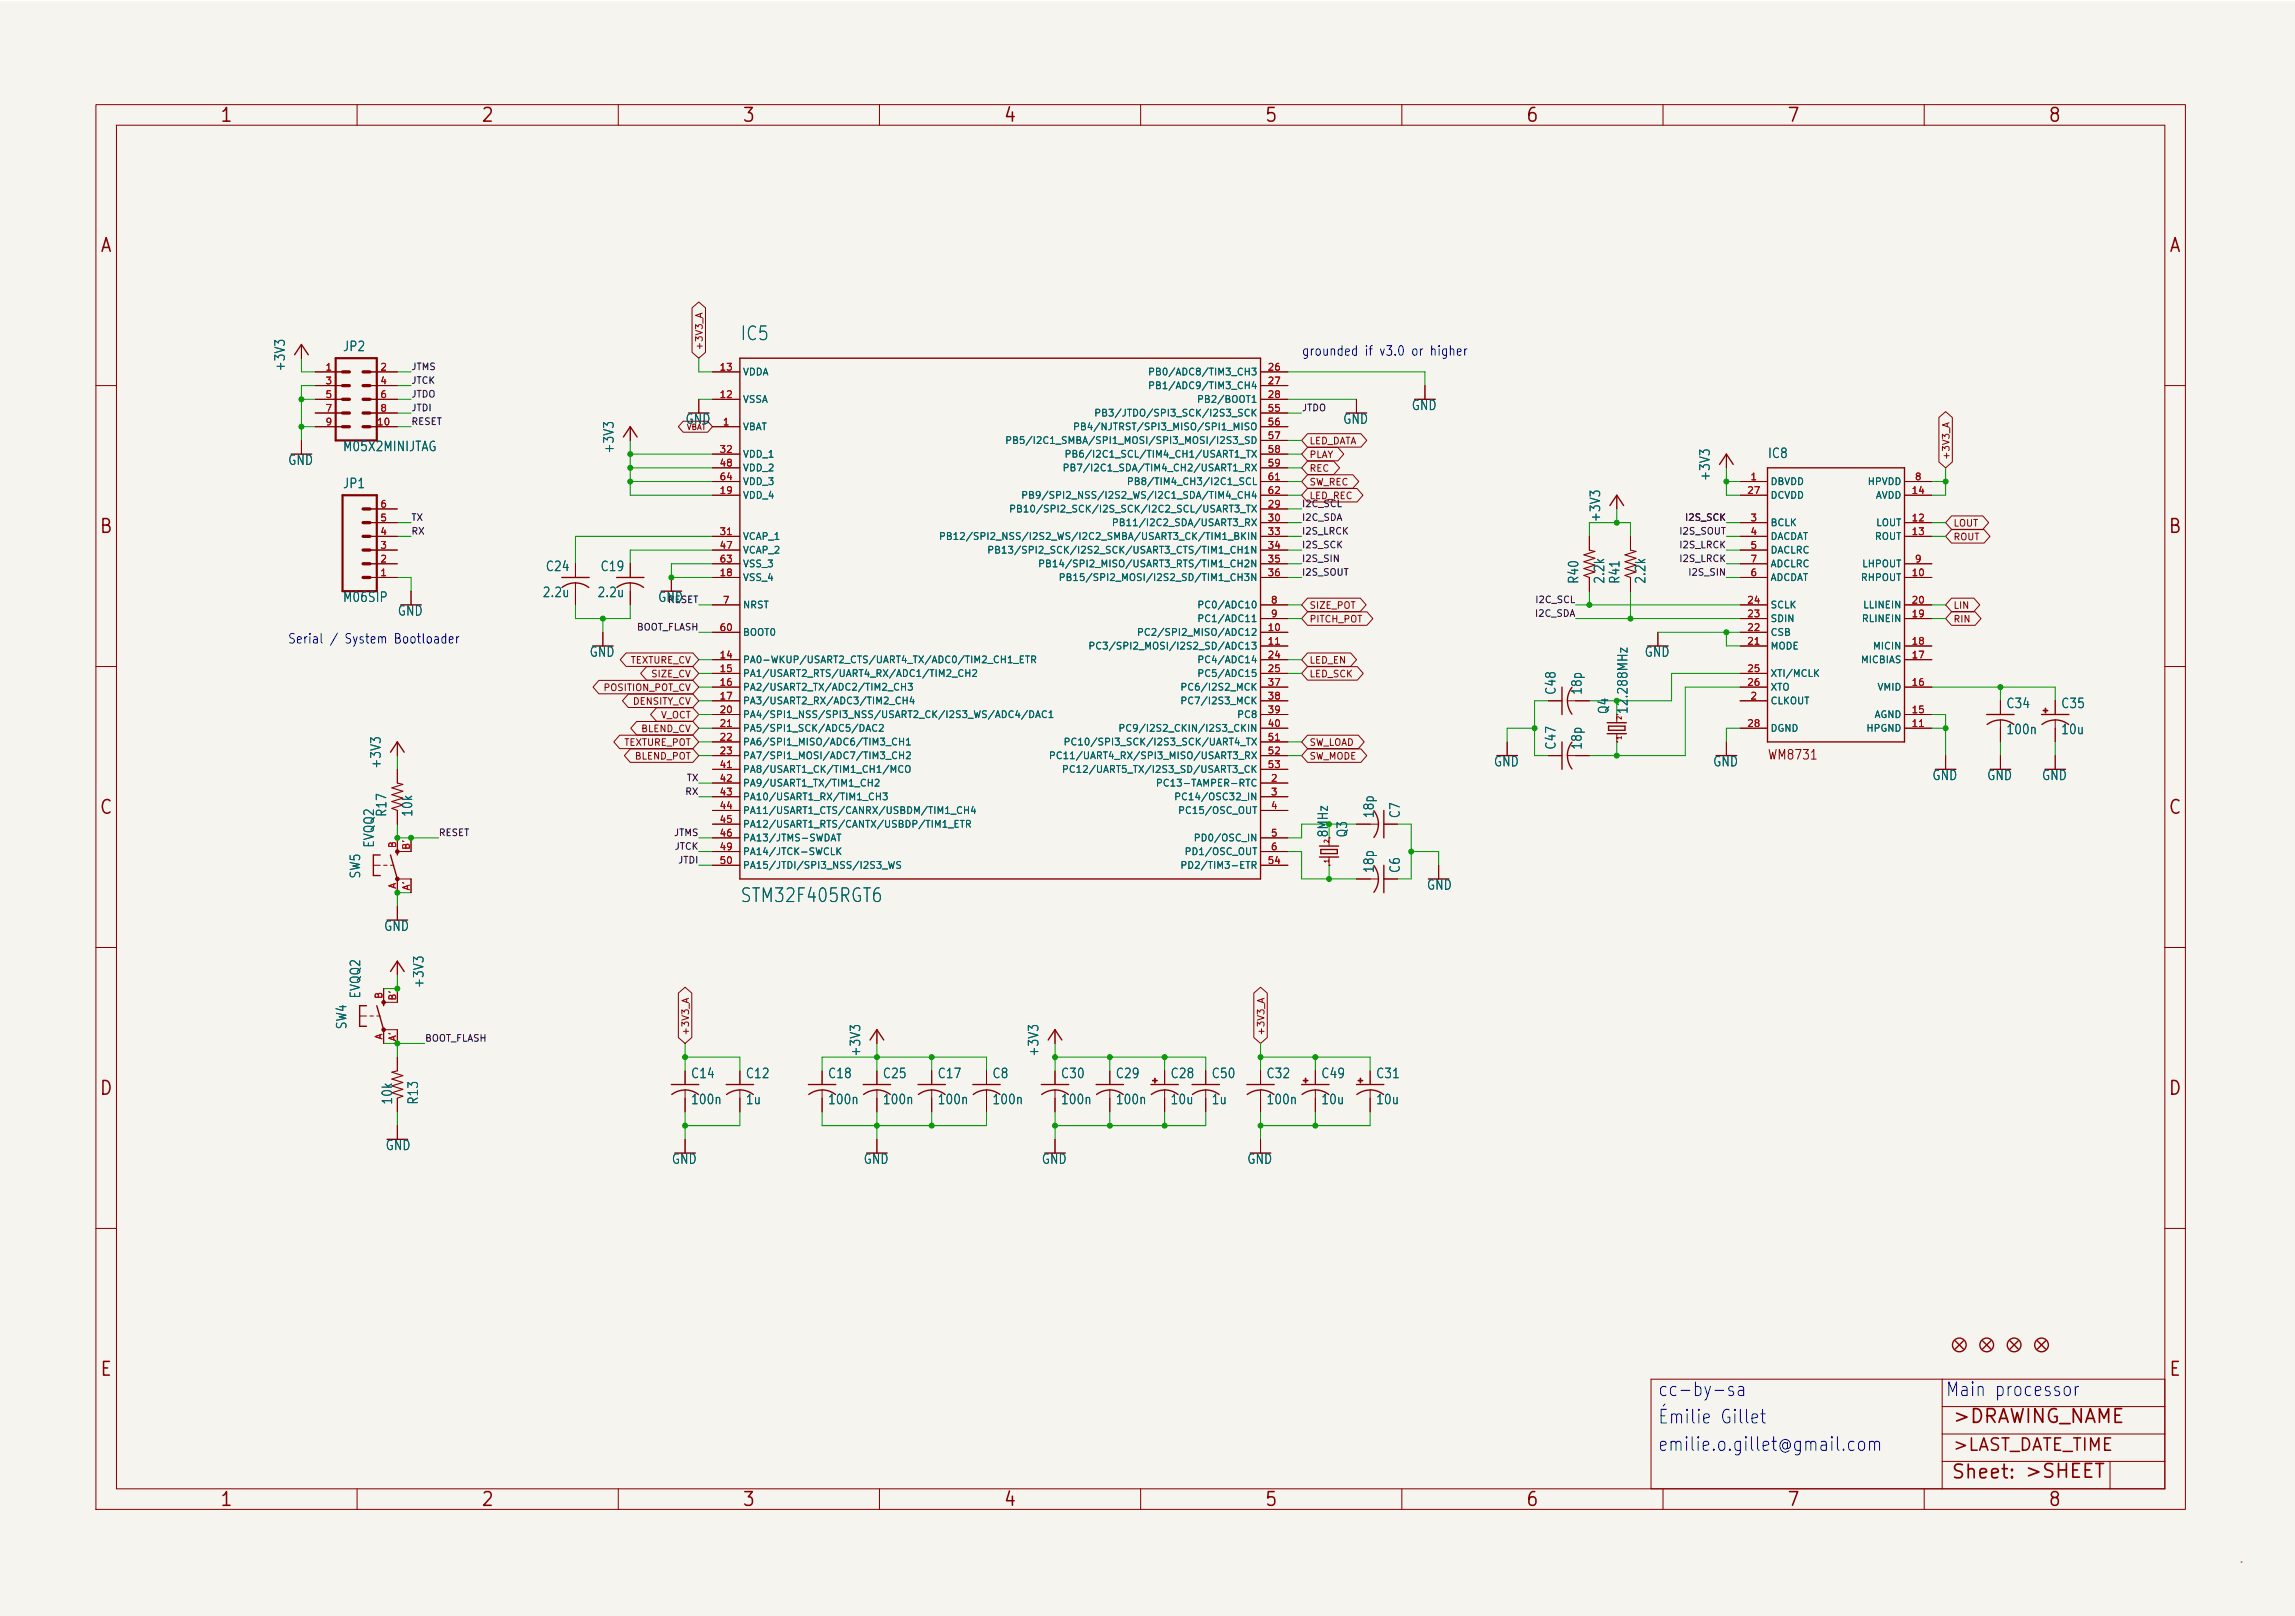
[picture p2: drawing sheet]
<svg xmlns="http://www.w3.org/2000/svg" width="425mm" height="300mm" viewBox="0 0 425 300" stroke-linecap="round" stroke-linejoin="round" font-family="sans-serif">
<defs><g id="words">
<g font-size="3.5" fill="#840000">
<text x="41.1" y="22.6">1</text>
<text x="89.5" y="22.6">2</text>
<text x="137.9" y="22.6">3</text>
<text x="186.4" y="22.6">4</text>
<text x="234.8" y="22.6">5</text>
<text x="283.2" y="22.6">6</text>
<text x="331.6" y="22.6">7</text>
<text x="380" y="22.6">8</text>
<text x="18.5" y="46.7">A</text>
<text x="402.1" y="46.7">A</text>
<text x="18.5" y="98.8">B</text>
<text x="402.1" y="98.8">B</text>
<text x="18.5" y="150.8">C</text>
<text x="402.1" y="150.8">C</text>
<text x="18.5" y="202.9">D</text>
<text x="402.1" y="202.9">D</text>
<text x="18.6" y="255">E</text>
<text x="402.2" y="255">E</text>
<text x="362.1" y="263.7">&gt;DRAWING_NAME</text>
<text x="362.3" y="274">Sheet:</text>
<text x="375.9" y="273.9">&gt;SHEET</text>
<text x="41.1" y="279.1">1</text>
<text x="89.5" y="279.1">2</text>
<text x="137.9" y="279.1">3</text>
<text x="186.4" y="279.1">4</text>
<text x="234.8" y="279.1">5</text>
<text x="283.2" y="279.1">6</text>
<text x="331.6" y="279.1">7</text>
<text x="380" y="279.1">8</text>
</g>
<g font-size="3.5" fill="#006464">
<text x="137.6" y="63.1">IC5</text>
<text x="138.2" y="167.2">STM32F405RGT6</text>
</g>
<g font-size="3.5" fill="#0000c2">
<text x="307.3" y="258.8">cc-by-sa</text>
<text x="360.7" y="258.8">Main processor</text>
<text x="307.3" y="268.9">emilie.o.gillet@gmail.com</text>
</g>
<text font-size="3.2" fill="#840000" x="361.9" y="268.9">&gt;LAST_DATE_TIME</text>
<g font-size="2.5" fill="#006464">
<text x="63.8" y="65.1">JP2</text>
<text x="52.8" y="68.3" transform="rotate(-90 52.8 68.3)">+3V3</text>
<text x="261.7" y="76">GND</text>
<text x="63.9" y="83.6">M05X2MINIJTAG</text>
<text x="113.8" y="83.5" transform="rotate(-90 113.8 83.5)">+3V3</text>
<text x="127.1" y="78.5">GND</text>
<text x="249" y="78.5">GND</text>
<text x="53.4" y="86.2">GND</text>
<text x="317" y="88.6" transform="rotate(-90 317 88.6)">+3V3</text>
<text x="328" y="84.9">IC8</text>
<text x="63.8" y="90.5">JP1</text>
<text x="296.6" y="96.2" transform="rotate(-90 296.6 96.2)">+3V3</text>
<text x="101.4" y="105.8">C24</text>
<text x="111.6" y="105.8">C19</text>
<text x="292.6" y="107.9" transform="rotate(-90 292.6 107.9)">R40</text>
<text x="297.4" y="107.8" transform="rotate(-90 297.4 107.8)">2.2k</text>
<text x="300.2" y="107.9" transform="rotate(-90 300.2 107.9)">R41</text>
<text x="305" y="107.8" transform="rotate(-90 305 107.8)">2.2k</text>
<text x="64" y="111.6">M06SIP</text>
<text x="101" y="110.7">2.2u</text>
<text x="111.1" y="110.7">2.2u</text>
<text x="122" y="111.6">GND</text>
<text x="73.7" y="114.1">GND</text>
<text x="109.3" y="121.7">GND</text>
<text x="304.9" y="121.7">GND</text>
<text x="288.4" y="128.5" transform="rotate(-90 288.4 128.5)">C48</text>
<text x="293.2" y="128.5" transform="rotate(-90 293.2 128.5)">18p</text>
<text x="372.2" y="131.2">C34</text>
<text x="382.4" y="131.2">C35</text>
<text x="298.2" y="132.2" transform="rotate(-90 298.2 132.2)">Q4</text>
<text x="372.4" y="136.1">100n</text>
<text x="382.4" y="136.1">10u</text>
<text x="70.6" y="142" transform="rotate(-90 70.6 142)">+3V3</text>
<text x="276.9" y="142">GND</text>
<text x="288.4" y="138.7" transform="rotate(-90 288.4 138.7)">C47</text>
<text x="293.2" y="138.6" transform="rotate(-90 293.2 138.6)">18p</text>
<text x="317.6" y="142">GND</text>
<text x="358.2" y="144.6">GND</text>
<text x="368.4" y="144.6">GND</text>
<text x="378.5" y="144.6">GND</text>
<text x="71.6" y="151.1" transform="rotate(-90 71.6 151.1)">R17</text>
<text x="76.4" y="151.1" transform="rotate(-90 76.4 151.1)">10k</text>
<text x="249.7" y="155.1" transform="rotate(-90 249.7 155.1)">Q3</text>
<text x="254.7" y="151.3" transform="rotate(-90 254.7 151.3)">18p</text>
<text x="259.5" y="151.5" transform="rotate(-90 259.5 151.5)">C7</text>
<text x="69.3" y="157.1" transform="rotate(-90 69.3 157.1)">EVQQ2</text>
<text x="254.7" y="161.5" transform="rotate(-90 254.7 161.5)">18p</text>
<text x="259.5" y="161.7" transform="rotate(-90 259.5 161.7)">C6</text>
<text x="66.8" y="162.8" transform="rotate(-90 66.8 162.8)">SW5</text>
<text x="264.5" y="164.9">GND</text>
<text x="71.2" y="172.5">GND</text>
<text x="66.8" y="185" transform="rotate(-90 66.8 185)">EVQQ2</text>
<text x="78.5" y="182.6" transform="rotate(-90 78.5 182.6)">+3V3</text>
<text x="64.2" y="190.7" transform="rotate(-90 64.2 190.7)">SW4</text>
<text x="159.5" y="195.3" transform="rotate(-90 159.5 195.3)">+3V3</text>
<text x="192.5" y="195.3" transform="rotate(-90 192.5 195.3)">+3V3</text>
<text x="128.4" y="199.8">C14</text>
<text x="138.5" y="199.8">C12</text>
<text x="153.8" y="199.8">C18</text>
<text x="163.9" y="199.8">C25</text>
<text x="174.1" y="199.8">C17</text>
<text x="184.1" y="199.8">C8</text>
<text x="197" y="199.8">C30</text>
<text x="207.1" y="199.8">C29</text>
<text x="217.3" y="199.8">C28</text>
<text x="224.9" y="199.8">C50</text>
<text x="235.1" y="199.8">C32</text>
<text x="245.2" y="199.8">C49</text>
<text x="255.4" y="199.8">C31</text>
<text x="72.7" y="204.4" transform="rotate(-90 72.7 204.4)">10k</text>
<text x="77.5" y="204.5" transform="rotate(-90 77.5 204.5)">R13</text>
<text x="128.6" y="204.7">100n</text>
<text x="138.4" y="204.7">1u</text>
<text x="154" y="204.7">100n</text>
<text x="164.1" y="204.7">100n</text>
<text x="174.3" y="204.7">100n</text>
<text x="184.4" y="204.7">100n</text>
<text x="197.1" y="204.7">100n</text>
<text x="207.3" y="204.7">100n</text>
<text x="217.3" y="204.7">10u</text>
<text x="224.8" y="204.7">1u</text>
<text x="235.2" y="204.7">100n</text>
<text x="245.3" y="204.7">10u</text>
<text x="255.4" y="204.7">10u</text>
<text x="71.5" y="213.2">GND</text>
<text x="124.5" y="215.7">GND</text>
<text x="160.1" y="215.7">GND</text>
<text x="193.1" y="215.7">GND</text>
<text x="231.2" y="215.7">GND</text>
</g>
<g font-size="2.5" fill="#0000c2">
<text x="241.3" y="65.9">grounded if v3.0 or higher</text>
<text x="53.3" y="119.3">Serial / System Bootloader</text>
</g>
<g font-size="2.5" fill="#009600">
<text x="301.7" y="131.5" transform="rotate(-90 301.7 131.5)">12.288MHz</text>
<text x="246.2" y="155" transform="rotate(-90 246.2 155)">8MHz</text>
</g>
<text font-size="2.5" fill="#840000" x="328.2" y="140.8">WM8731</text>
<g font-size="1.8" fill="#a90000">
<text x="60.5" y="68.7">1</text>
<text x="60.5" y="71.2">3</text>
<text x="70.6" y="68.7">2</text>
<text x="70.6" y="71.2">4</text>
<text x="133.6" y="68.7">13</text>
<text x="235.2" y="68.7">26</text>
<text x="235.2" y="71.2">27</text>
<text x="60.5" y="73.8">5</text>
<text x="60.5" y="76.3">7</text>
<text x="70.6" y="73.8">6</text>
<text x="70.6" y="76.3">8</text>
<text x="133.6" y="73.8">12</text>
<text x="235.2" y="73.8">28</text>
<text x="235.2" y="76.3">55</text>
<text x="60.5" y="78.8">9</text>
<text x="70.1" y="78.8">10</text>
<text x="133.6" y="83.9">32</text>
<text x="134.1" y="78.8">1</text>
<text x="235.2" y="78.8">56</text>
<text x="235.2" y="81.4">57</text>
<text x="235.2" y="83.9">58</text>
<text x="133.6" y="86.5">48</text>
<text x="133.6" y="89">64</text>
<text x="235.2" y="86.5">59</text>
<text x="235.2" y="89">61</text>
<text x="324.6" y="89">1</text>
<text x="355.1" y="89">8</text>
<text x="70.6" y="94.1">6</text>
<text x="133.6" y="91.5">19</text>
<text x="235.2" y="94.1">29</text>
<text x="235.2" y="91.5">62</text>
<text x="324.1" y="91.5">27</text>
<text x="354.6" y="91.5">14</text>
<text x="70.6" y="101.7">3</text>
<text x="70.6" y="99.2">4</text>
<text x="70.6" y="96.6">5</text>
<text x="133.6" y="99.2">31</text>
<text x="133.6" y="101.7">47</text>
<text x="235.2" y="96.6">30</text>
<text x="235.2" y="99.2">33</text>
<text x="235.2" y="101.7">34</text>
<text x="324.6" y="96.6">3</text>
<text x="324.6" y="99.2">4</text>
<text x="324.6" y="101.7">5</text>
<text x="354.6" y="96.6">12</text>
<text x="354.6" y="99.2">13</text>
<text x="70.6" y="106.8">1</text>
<text x="70.6" y="104.2">2</text>
<text x="133.6" y="106.8">18</text>
<text x="133.6" y="104.2">63</text>
<text x="235.2" y="104.2">35</text>
<text x="235.2" y="106.8">36</text>
<text x="324.6" y="106.8">6</text>
<text x="324.6" y="104.2">7</text>
<text x="354.6" y="106.8">10</text>
<text x="355.1" y="104.2">9</text>
<text x="134.1" y="111.9">7</text>
<text x="235.7" y="111.9">8</text>
<text x="324.1" y="111.9">24</text>
<text x="354.6" y="111.9">20</text>
<text x="133.6" y="116.9">60</text>
<text x="235.2" y="116.9">10</text>
<text x="235.2" y="119.5">11</text>
<text x="235.7" y="114.4">9</text>
<text x="324.1" y="119.5">21</text>
<text x="324.1" y="116.9">22</text>
<text x="324.1" y="114.4">23</text>
<text x="354.6" y="119.5">18</text>
<text x="354.6" y="114.4">19</text>
<text x="133.6" y="122">14</text>
<text x="133.6" y="124.6">15</text>
<text x="235.2" y="122">24</text>
<text x="235.2" y="124.6">25</text>
<text x="324.1" y="124.6">25</text>
<text x="354.6" y="122">17</text>
<text x="133.6" y="127.1">16</text>
<text x="133.6" y="129.6">17</text>
<text x="235.2" y="127.1">37</text>
<text x="235.2" y="129.6">38</text>
<text x="324.1" y="127.1">26</text>
<text x="324.6" y="129.6">2</text>
<text x="354.6" y="127.1">16</text>
<text x="133.6" y="132.2">20</text>
<text x="133.6" y="134.7">21</text>
<text x="133.6" y="137.3">22</text>
<text x="235.2" y="132.2">39</text>
<text x="235.2" y="134.7">40</text>
<text x="235.2" y="137.3">51</text>
<text x="324.1" y="134.7">28</text>
<text x="354.6" y="134.7">11</text>
<text x="354.6" y="132.2">15</text>
<text x="133.6" y="139.8">23</text>
<text x="133.6" y="142.3">41</text>
<text x="235.2" y="139.8">52</text>
<text x="235.2" y="142.3">53</text>
<text x="133.6" y="144.9">42</text>
<text x="133.6" y="147.4">43</text>
<text x="133.6" y="150">44</text>
<text x="235.7" y="144.9">2</text>
<text x="235.7" y="147.4">3</text>
<text x="235.7" y="150">4</text>
<text x="133.6" y="152.5">45</text>
<text x="133.6" y="155">46</text>
<text x="235.7" y="155">5</text>
<text x="73.4" y="157.2" transform="rotate(-90 73.4 157.2)">B</text>
<text x="75.9" y="157.4" transform="rotate(-90 75.9 157.4)">B'</text>
<text x="133.6" y="157.6">49</text>
<text x="133.6" y="160.1">50</text>
<text x="235.2" y="160.1">54</text>
<text x="235.7" y="157.6">6</text>
<text x="73.4" y="164.8" transform="rotate(-90 73.4 164.8)">A</text>
<text x="75.9" y="165" transform="rotate(-90 75.9 165)">A'</text>
<text x="70.9" y="185.1" transform="rotate(-90 70.9 185.1)">B</text>
<text x="73.4" y="185.3" transform="rotate(-90 73.4 185.3)">B'</text>
<text x="70.9" y="192.8" transform="rotate(-90 70.9 192.8)">A</text>
<text x="73.4" y="193" transform="rotate(-90 73.4 193)">A'</text>
</g>
<g font-size="1.8" fill="#006464">
<text x="137.7" y="69.6">VDDA</text>
<text x="215.4" y="69.6">PB0/ADC8/TIM3_CH3</text>
<text x="137.7" y="74.6">VSSA</text>
<text x="206.6" y="77.2">PB3/JTDO/SPI3_SCK/I2S3_SCK</text>
<text x="215.4" y="72.1">PB1/ADC9/TIM3_CH4</text>
<text x="223.1" y="74.6">PB2/BOOT1</text>
<text x="137.7" y="79.7">VBAT</text>
<text x="192.1" y="82.3">PB5/I2C1_SMBA/SPI1_MOSI/SPI3_MOSI/I2S3_SD</text>
<text x="202.7" y="79.7">PB4/NJTRST/SPI3_MISO/SPI1_MISO</text>
<text x="137.7" y="84.8">VDD_1</text>
<text x="137.7" y="87.3">VDD_2</text>
<text x="137.7" y="89.9">VDD_3</text>
<text x="200.7" y="87.3">PB7/I2C1_SDA/TIM4_CH2/USART1_RX</text>
<text x="201.1" y="84.8">PB6/I2C1_SCL/TIM4_CH1/USART1_TX</text>
<text x="211.9" y="89.9">PB8/TIM4_CH3/I2C1_SCL</text>
<text x="328.2" y="89.9">DBVDD</text>
<text x="346.4" y="89.9">HPVDD</text>
<text x="137.7" y="92.4">VDD_4</text>
<text x="192.3" y="95">PB10/SPI2_SCK/I2S_SCK/I2C2_SCL/USART3_TX</text>
<text x="194.8" y="92.4">PB9/SPI2_NSS/I2S2_WS/I2C1_SDA/TIM4_CH4</text>
<text x="328.2" y="92.4">DCVDD</text>
<text x="347.5" y="92.4">AVDD</text>
<text x="137.7" y="100">VCAP_1</text>
<text x="180.5" y="100">PB12/SPI2_NSS/I2S2_WS/I2C2_SMBA/USART3_CK/TIM1_BKIN</text>
<text x="208.8" y="97.5">PB11/I2C2_SDA/USART3_RX</text>
<text x="328.2" y="97.5">BCLK</text>
<text x="328.2" y="100">DACDAT</text>
<text x="347.5" y="100">ROUT</text>
<text x="347.7" y="97.5">LOUT</text>
<text x="137.7" y="107.7">VSS_4</text>
<text x="137.7" y="102.6">VCAP_2</text>
<text x="137.7" y="105.1">VSS_3</text>
<text x="188.4" y="102.6">PB13/SPI2_SCK/I2S2_SCK/USART3_CTS/TIM1_CH1N</text>
<text x="196.5" y="105.1">PB14/SPI2_MISO/USART3_RTS/TIM1_CH2N</text>
<text x="201" y="107.7">PB15/SPI2_MOSI/I2S2_SD/TIM1_CH3N</text>
<text x="328.2" y="102.6">DACLRC</text>
<text x="328.2" y="107.7">ADCDAT</text>
<text x="328.2" y="105.1">ADCLRC</text>
<text x="345.1" y="107.7">RHPOUT</text>
<text x="345.3" y="105.1">LHPOUT</text>
<text x="137.7" y="112.7">NRST</text>
<text x="223.4" y="112.7">PC0/ADC10</text>
<text x="328.2" y="112.7">SCLK</text>
<text x="345.7" y="112.7">LLINEIN</text>
<text x="137.7" y="117.8">BOOT0</text>
<text x="213.6" y="117.8">PC2/SPI2_MISO/ADC12</text>
<text x="223.4" y="115.3">PC1/ADC11</text>
<text x="328.2" y="117.8">CSB</text>
<text x="328.2" y="115.3">SDIN</text>
<text x="345.5" y="115.3">RLINEIN</text>
<text x="137.7" y="122.9">PA0-WKUP/USART2_CTS/UART4_TX/ADC0/TIM2_CH1_ETR</text>
<text x="137.7" y="125.4">PA1/USART2_RTS/UART4_RX/ADC1/TIM2_CH2</text>
<text x="206" y="120.4">PC3/SPI2_MOSI/I2S2_SD/ADC13</text>
<text x="223.4" y="122.9">PC4/ADC14</text>
<text x="223.4" y="125.4">PC5/ADC15</text>
<text x="328.2" y="120.4">MODE</text>
<text x="328.2" y="125.4">XTI/MCLK</text>
<text x="345.1" y="122.9">MICBIAS</text>
<text x="347.5" y="120.4">MICIN</text>
<text x="137.7" y="128">PA2/USART2_TX/ADC2/TIM2_CH3</text>
<text x="137.7" y="130.5">PA3/USART2_RX/ADC3/TIM2_CH4</text>
<text x="220.6" y="128">PC6/I2S2_MCK</text>
<text x="220.6" y="130.5">PC7/I2S3_MCK</text>
<text x="328.2" y="130.5">CLKOUT</text>
<text x="328.2" y="128">XTO</text>
<text x="348.1" y="128">VMID</text>
<text x="137.7" y="133.1">PA4/SPI1_NSS/SPI3_NSS/USART2_CK/I2S3_WS/ADC4/DAC1</text>
<text x="137.7" y="135.6">PA5/SPI1_SCK/ADC5/DAC2</text>
<text x="210.9" y="135.6">PC9/I2S2_CKIN/I2S3_CKIN</text>
<text x="229.7" y="133.1">PC8</text>
<text x="328.2" y="135.6">DGND</text>
<text x="346.2" y="135.6">HPGND</text>
<text x="347.3" y="133.1">AGND</text>
<text x="137.7" y="138.1">PA6/SPI1_MISO/ADC6/TIM3_CH1</text>
<text x="137.7" y="140.7">PA7/SPI1_MOSI/ADC7/TIM3_CH2</text>
<text x="137.7" y="143.2">PA8/USART1_CK/TIM1_CH1/MCO</text>
<text x="198.1" y="140.7">PC11/UART4_RX/SPI3_MISO/USART3_RX</text>
<text x="200.4" y="143.2">PC12/UART5_TX/I2S3_SD/USART3_CK</text>
<text x="201.2" y="138.1">PC10/SPI3_SCK/I2S3_SCK/UART4_TX</text>
<text x="137.7" y="145.8">PA9/USART1_TX/TIM1_CH2</text>
<text x="137.7" y="148.3">PA10/USART1_RX/TIM1_CH3</text>
<text x="216.5" y="145.8">PC13-TAMPER-RTC</text>
<text x="219.7" y="148.3">PC14/OSC32_IN</text>
<text x="137.7" y="150.8">PA11/USART1_CTS/CANRX/USBDM/TIM1_CH4</text>
<text x="137.7" y="153.4">PA12/USART1_RTS/CANTX/USBDP/TIM1_ETR</text>
<text x="137.7" y="155.9">PA13/JTMS-SWDAT</text>
<text x="219.7" y="150.8">PC15/OSC_OUT</text>
<text x="222.7" y="155.9">PD0/OSC_IN</text>
<text x="137.7" y="158.5">PA14/JTCK-SWCLK</text>
<text x="137.7" y="161">PA15/JTDI/SPI3_NSS/I2S3_WS</text>
<text x="220.7" y="158.5">PD1/OSC_OUT</text>
<text x="221.1" y="161">PD2/TIM3-ETR</text>
</g>
<g font-size="1.7" fill="#840000">
<text x="130.3" y="65" transform="rotate(-90 130.3 65)">+3V3_A</text>
<text x="242.7" y="82.3">LED_DATA</text>
<text x="242.7" y="87.4">REC</text>
<text x="242.7" y="84.9">PLAY</text>
<text x="242.7" y="90">SW_REC</text>
<text x="361.4" y="85.3" transform="rotate(-90 361.4 85.3)">+3V3_A</text>
<text x="242.7" y="92.5">LED_REC</text>
<text x="362.1" y="97.6">LOUT</text>
<text x="362.1" y="100.1">ROUT</text>
<text x="242.7" y="112.8">SIZE_POT</text>
<text x="362.1" y="112.8">LIN</text>
<text x="242.7" y="115.4">PITCH_POT</text>
<text x="362.1" y="115.4">RIN</text>
<text x="116.7" y="123">TEXTURE_CV</text>
<text x="120.9" y="125.5">SIZE_CV</text>
<text x="242.7" y="125.5">LED_SCK</text>
<text x="242.7" y="123">LED_EN</text>
<text x="112" y="128.1">POSITION_POT_CV</text>
<text x="117.3" y="130.6">DENSITY_CV</text>
<text x="118.8" y="135.7">BLEND_CV</text>
<text x="122.4" y="133.1">V_OCT</text>
<text x="115.5" y="138.2">TEXTURE_POT</text>
<text x="117.6" y="140.8">BLEND_POT</text>
<text x="242.7" y="140.8">SW_MODE</text>
<text x="242.7" y="138.2">SW_LOAD</text>
<text x="127.7" y="192" transform="rotate(-90 127.7 192)">+3V3_A</text>
<text x="234.4" y="192" transform="rotate(-90 234.4 192)">+3V3_A</text>
</g>
<g font-size="1.7" fill="#0f0f0f">
<text x="76.2" y="68.6">JTMS</text>
<text x="76.2" y="71.1">JTCK</text>
<text x="76.2" y="73.7">JTDO</text>
<text x="76.2" y="76.2">JTDI</text>
<text x="241.3" y="76.2">JTDO</text>
<text x="76.2" y="78.7">RESET</text>
<text x="241.3" y="94">I2C_SCL</text>
<text x="76.2" y="96.5">TX</text>
<text x="76.2" y="99.1">RX</text>
<text x="241.3" y="96.5">I2C_SDA</text>
<text x="241.3" y="101.6">I2S_SCK</text>
<text x="241.3" y="99.1">I2S_LRCK</text>
<text x="311.7" y="99.1">I2S_SOUT</text>
<text x="311.7" y="101.6">I2S_LRCK</text>
<text x="312.8" y="96.5">I2S_SCK</text>
<text x="241.3" y="106.7">I2S_SOUT</text>
<text x="241.3" y="104.1">I2S_SIN</text>
<text x="311.7" y="104.1">I2S_LRCK</text>
<text x="313.6" y="106.7">I2S_SIN</text>
<text x="123.8" y="111.8">RESET</text>
<text x="285" y="111.8">I2C_SCL</text>
<text x="117.8" y="116.8">BOOT_FLASH</text>
<text x="284.8" y="114.3">I2C_SDA</text>
<text x="127.1" y="147.3">RX</text>
<text x="127.3" y="144.8">TX</text>
<text x="81.3" y="154.9">RESET</text>
<text x="124.9" y="154.9">JTMS</text>
<text x="125" y="157.5">JTCK</text>
<text x="125.8" y="160">JTDI</text>
<text x="78.7" y="193">BOOT_FLASH</text>
</g>
<text font-size="1.4" fill="#840000" x="127.1" y="79.7">VBAT</text>
<g font-size="1.2" fill="#840000">
<text x="300.6" y="137" transform="rotate(-90 300.6 137)">1</text>
<text x="300.6" y="133.3" transform="rotate(-90 300.6 133.3)">2</text>
<text x="246.4" y="159.9" transform="rotate(-90 246.4 159.9)">1</text>
<text x="246.4" y="156.2" transform="rotate(-90 246.4 156.2)">2</text>
</g>
</g></defs>
<path d="M0 .3h425.4v299.2h-425.4z" fill="#f5f4ef" stroke="#f5f4ef" stroke-width=".19"/>
<g fill="none" stroke="#840000" stroke-width=".19">
<path d="M17.8 19.4h387.3v260.3h-387.3zM66.2 19.4v3.8M114.6 19.4v3.8M163 19.4v3.8M211.5 19.4v3.8M259.9 19.4v3.8M308.3 19.4v3.8M356.7 19.4v3.8M21.6 23.2h379.7v252.7h-379.7zM128.3 57.1l1.2-1.1 1.3 1.1v8.2l-1.3 1.1-1.2-1.1zM129.8 58.2v.5M130.2 58l-1.3 .5 1.3 .4"/>
<path d="M17.8 71.5h3.8M55.9 63.8v2.6M58.4 68.9h5.1M58.4 79.1h5.1M58.4 71.5h5.1M58.4 74h5.1M58.4 76.5h5.1M68.6 68.9h5.1M68.6 79.1h5.1M68.6 71.5h5.1M68.6 74h5.1M68.6 76.5h5.1"/>
<path d="M116.8 79.1v2.5M126.6 78.1h4.6l.9 1-.9 1h-4.6l-.8-1zM129.5 74v2.5M132.1 68.9h5.1M132.1 79.1h5.1M132.1 74h5.1M233.7 68.9h5.1M233.7 79.1h5.1M233.7 71.5h5.1M233.7 74h5.1M233.7 76.5h5.1M251.5 74v2.5"/>
<path d="M264.2 71.5v2.5M359.4 77.4l1.3-1.1 1.2 1.1v8.2l-1.2 1.1-1.3-1.1zM361 78.5v.6M361.3 78.4l-1.2 .4 1.2 .4M401.3 71.5h3.8M55.9 81.6v2.6M68.6 99.4h5.1M68.6 96.9h5.1M68.6 94.3h5.1M132.1 99.4h5.1M132.1 91.8h5.1M132.1 84.2h5.1"/>
<path d="M132.1 86.7h5.1M132.1 89.2h5.1M233.7 99.4h5.1M233.7 96.9h5.1M233.7 94.3h5.1M233.7 91.8h5.1M233.7 84.2h5.1M233.7 86.7h5.1M233.7 81.6h5.1M233.7 89.2h5.1M242.4 80.4h9.9l1.1 1.2-1.1 1.3h-9.9l-1.1-1.3zM242.4 90.5h9.2l1.1 1.3-1.1 1.2h-9.2l-1.1-1.2z"/>
<path d="M242.4 85.5h4.8l1.1 1.2-1.1 1.3h-4.8l-1.1-1.3zM242.4 82.9h5.6l1.1 1.3-1.1 1.2h-5.6l-1.1-1.2zM242.4 88h8.4l1.1 1.2-1.1 1.3h-8.4l-1.1-1.3zM294.6 99.4v2.5M299.7 91.8v2.5M302.3 99.4v2.5M320 84.2v2.5M322.6 99.4h5.1M322.6 96.9h5.1M322.6 91.8h5.1M322.6 89.2h5.1M353.1 99.4h5"/>
<path d="M353.1 96.9h5M353.1 91.8h5M353.1 89.2h5M361.8 95.6h5.8l1.1 1.3-1.1 1.2h-5.8l-1.1-1.2zM361.8 98.2h6l1.1 1.2-1.1 1.3h-6l-1.1-1.3zM68.6 107h5.1M68.6 104.5h5.1M68.6 101.9h5.1M76.2 109.6v2.5M106.7 104.5v2.5M106.7 108v4.1M111.8 117.2v2.5"/>
<path d="M116.8 104.5v2.5M116.8 108v4.1M124.5 107v2.6M132.1 107h5.1M132.1 104.5h5.1M132.1 101.9h5.1M132.1 117.2h5.1M132.1 112.1h5.1M233.7 107h5.1M233.7 104.5h5.1M233.7 101.9h5.1M233.7 117.2h5.1"/>
<path d="M233.7 119.7h5.1M233.7 112.1h5.1M233.7 114.6h5.1M242.4 113.4h11l1.1 1.2-1.1 1.3h-11l-1.1-1.3zM242.4 110.9h9.8l1.1 1.2-1.1 1.3h-9.8l-1.1-1.3zM294.6 107v2.6M302.3 107v2.6M307.3 117.2v2.5M322.6 107h5.1M322.6 104.5h5.1M322.6 101.9h5.1M322.6 117.2h5.1"/>
<path d="M322.6 119.7h5.1M322.6 112.1h5.1M322.6 114.6h5.1M353.1 107h5M353.1 104.5h5M353.1 119.7h5M353.1 112.1h5M353.1 114.6h5M361.8 113.4h4.4l1 1.2-1 1.3h-4.4l-1.1-1.3zM361.8 110.9h4.1l1.1 1.2-1.1 1.3h-4.1l-1.1-1.3zM17.8 123.5h3.8M73.7 137.5v2.5"/>
<path d="M111 126.1h17.5l1 1.2-1 1.3h-17.5l-1.1-1.3zM114.9 136.3h13.6l1 1.2-1 1.3h-13.6l-1.1-1.3zM116.1 121h12.4l1 1.3-1 1.2h-12.4l-1.1-1.2zM116.5 128.6h12l1 1.3-1 1.2h-12l-1.1-1.2zM116.8 138.8h11.7l1 1.2-1 1.3h-11.7l-1.1-1.3zM118 133.7h10.5l1 1.3-1 1.2h-10.5l-1.1-1.2zM119.9 123.6h8.6l1 1.2-1 1.3h-8.6l-1.1-1.3zM121.7 131.2h6.8l1 1.2-1 1.3h-6.8l-1.1-1.3zM132.1 129.9h5.1M132.1 122.3h5.1M132.1 124.8h5.1M132.1 127.3h5.1"/>
<path d="M132.1 132.4h5.1M132.1 135h5.1M132.1 137.5h5.1M233.7 129.9h5.1M233.7 122.3h5.1M233.7 124.8h5.1M233.7 127.3h5.1M233.7 132.4h5.1M233.7 135h5.1M233.7 137.5h5.1M242.4 138.8h9.9l1.1 1.2-1.1 1.3h-9.9l-1.1-1.3zM242.4 136.3h9.4l1.1 1.2-1.1 1.3h-9.4l-1.1-1.3z"/>
<path d="M242.4 123.6h9.2l1.1 1.2-1.1 1.3h-9.2l-1.1-1.3zM242.4 121h8l1.1 1.3-1.1 1.2h-8l-1.1-1.2zM279.4 137.5v2.5M287 129.9h2.6M290.6 129.9h4M299.7 137.5h.1M299.7 132.4v1.6M299.7 136v1.5M320 137.5v2.5M322.6 129.9h5.1M322.6 124.8h5.1M322.6 127.3h5.1"/>
<path d="M322.6 135h5.1M353.1 122.3h5M353.1 127.3h5M353.1 132.4h5M353.1 135h5M370.8 129.9v2.5M370.8 133.4v4.1M381 129.9v2.5M381 133.4v4.1M401.3 123.5h3.8M73.7 155.3v2.5h2.5v-2.5M73.7 142.6v2.5"/>
<path d="M73.7 150.2v2.5M132.1 140h5.1M132.1 145.1h5.1M132.1 147.7h5.1M132.1 150.2h5.1M132.1 142.6h5.1M132.1 152.7h5.1M132.1 155.3h5.1M132.1 157.8h5.1M233.7 140h5.1M233.7 145.1h5.1M233.7 147.7h5.1"/>
<path d="M233.7 150.2h5.1M233.7 142.6h5.1M233.7 155.3h5.1M233.7 157.8h5.1M246.4 155.3v1.5M246.4 158.8v1.6M251.5 152.7h4M256.5 152.7h2.6M287 140h2.6M290.6 140h4M360.7 140v2.6M370.8 140v2.6"/>
<path d="M381 140v2.6M17.8 175.6h3.8M69.2 160.4h1.3M71.1 160.4h.7M72.4 160.4h.6M73.7 165.4v-2.5h2.5v2.5M73.7 168v2.5M73.7 178.1v2.6M132.1 160.4h5.1M233.7 160.4h5.1M246.4 160.4h.1M251.5 162.9h4"/>
<path d="M256.5 162.9h2.6M266.7 160.4v2.5M401.3 175.6h3.8M66.7 188.3h1.2M68.6 188.3h.6M69.8 188.3h.7M71.1 183.2v2.6h2.6v-2.6M71.1 193.4v-2.6h2.6v2.6M73.7 195.9v2.6M125.8 184.1l1.2-1.1 1.2 1.1v8.2l-1.2 1.1-1.2-1.1zM127 198.5v2.5M127.3 185.2v.5"/>
<path d="M127.7 185l-1.3 .5 1.3 .4M137.2 198.5v2.5M152.4 198.5v2.5M162.6 190.8v2.6M162.6 198.5v2.5M172.7 198.5v2.5M182.9 198.5v2.5M195.6 190.8v2.6M195.6 198.5v2.5M205.7 198.5v2.5M215.9 198.5v2.5M223.5 198.5v2.5"/>
<path d="M232.4 184.1l1.3-1.1 1.2 1.1v8.2l-1.2 1.1-1.3-1.1zM233.7 198.5v2.5M234 185.2v.5M234.3 185l-1.2 .5 1.2 .4M243.8 198.5v2.5M254 198.5v2.5M73.7 203.5v2.6M73.7 208.6v2.6M127 202v4.1M127 211.2v2.5M137.2 202v4.1M152.4 202v4.1"/>
<path d="M162.6 202v4.1M162.6 211.2v2.5M172.7 202v4.1M182.9 202v4.1M195.6 202v4.1M195.6 211.2v2.5M205.7 202v4.1M215.9 202v4.1M223.5 202v4.1M233.7 202v4.1M233.7 211.2v2.5M243.8 202v4.1"/>
<path d="M254 202v4.1M17.8 227.7h3.8M401.3 227.7h3.8M401.3 255.6h-95.2v20.3M66.2 275.9v3.8M114.6 275.9v3.8M163 275.9v3.8M211.5 275.9v3.8M259.9 275.9v3.8M308.3 275.9v3.8M356.7 275.9v3.8M360 265.8h41.3"/>
<path d="M360 270.9h41.3M391.2 270.9v5M401.3 260.7h-41.3v15.2M415.5 289.5h.1"/>
</g>
<g fill="none" stroke="#840000" stroke-width=".25">
<path d="M54.6 65.8l1.3-2 1.2 2M137.2 66.4h96.5v96.5h-96.5zM115.6 81l1.2-1.9 1.3 1.9M298.4 93.7l1.3-1.9 1.3 1.9M318.8 86.1l1.2-1.9 1.3 1.9M327.7 86.7h25.4v50.8h-25.4zM104.1 107h5.1M109.1 108.9a4.1 4.1 0 0 0-4.9 0M114.3 107h5.1M119.3 108.9a4.1 4.1 0 0 0-5 0M72.4 139.4l1.3-1.9 1.2 1.9M289.6 127.3v5.1"/>
<path d="M289.6 137.5v5.1M290.6 129.9a4.1 4.1 0 0 0 .8 2.5M291.4 127.4a4.1 4.1 0 0 0-.8 2.5M291.4 137.6a4.1 4.1 0 0 0-.8 2.4M297.9 136h3.6M297.9 134h3.6M298.2 134.6h3v.7h-3zM368.3 132.4h5.1M368.4 134.3a4.1 4.1 0 0 1 4.9 0M378.5 132.4h5M378.5 134.3a4.1 4.1 0 0 1 5 0M70.5 158.5h-1.3v3.8h1.3"/>
<path d="M72.4 158.5l1.3 4.4M73.7 157.8v.7M244.6 158.8h3.6M244.6 156.8h3.6M244.9 157.4h3v.8h-3zM254.7 150.3a4.1 4.1 0 0 1 .8 2.4M255.5 152.7a4.1 4.1 0 0 1-.8 2.5M256.5 150.2v5.1M290.6 140a4.1 4.1 0 0 0 .8 2.5M254.7 160.4a4.1 4.1 0 0 1 .8 2.5M255.5 162.9a4.1 4.1 0 0 1-.8 2.5M256.5 160.4v5"/>
<path d="M67.9 186.4h-1.2v3.8h1.2M69.8 186.4l1.3 4.4M71.1 185.8v.6M72.4 180.1l1.3-2 1.2 2M161.3 192.8l1.3-2 1.2 2M194.3 192.8l1.3-2 1.2 2M124.5 201h5M124.5 202.9a4.1 4.1 0 0 1 5 0M134.6 201h5.1M134.7 202.9a4.1 4.1 0 0 1 5 0M149.9 201h5M149.9 202.9a4.1 4.1 0 0 1 5 0"/>
<path d="M160 201h5.1M160.1 202.9a4.1 4.1 0 0 1 5 0M170.2 201h5.1M170.3 202.9a4.1 4.1 0 0 1 4.9 0M180.3 201h5.1M180.4 202.9a4.1 4.1 0 0 1 5 0M193 201h5.1M193.1 202.9a4.1 4.1 0 0 1 5 0M203.2 201h5.1M203.3 202.9a4.1 4.1 0 0 1 4.9 0M213.4 201h5M215.9 202a4.1 4.1 0 0 0-2.5 .9"/>
<path d="M215.9 202a4.1 4.1 0 0 1 2.5 .9M221 201h5.1M221.1 202.9a4.1 4.1 0 0 1 4.9 0M231.1 201h5.1M231.2 202.9a4.1 4.1 0 0 1 5 0M241.3 201h5.1M241.4 202.9a4.1 4.1 0 0 1 4.9 0M251.5 201h5M251.5 202.9a4.1 4.1 0 0 1 5 0M362.5 248.5l1.5 1.5M364 248.5l-1.5 1.5M367.5 248.5l1.6 1.5"/>
<path d="M369.1 248.5l-1.6 1.5M372.6 248.5l1.5 1.5M374.1 248.5l-1.5 1.5M377.7 248.5l1.5 1.5M379.2 248.5l-1.5 1.5"/>
<circle cx="363.2" cy="249.3" r="1.27"/>
<circle cx="368.3" cy="249.3" r="1.27"/>
<circle cx="373.4" cy="249.3" r="1.27"/>
<circle cx="378.5" cy="249.3" r="1.27"/>
</g>
<path d="M294.6 101.9l1.1 .3-2.1 .6 2.1 .7-2.1 .6 2.1 .6-2.1 .7 2.1 .6-2.1 .6 1 .4M302.3 101.9l1 .3-2.1 .6 2.1 .7-2.1 .6 2.1 .6-2.1 .7 2.1 .6-2.1 .6 1.1 .4M73.7 145.1l1 .3-2.1 .6 2.1 .7-2.1 .6 2.1 .6-2.1 .7 2.1 .6-2.1 .6 1.1 .4M73.7 198.5l-1.1 .2 2.1 .7-2.1 .6 2.1 .6-2.1 .7 2.1 .6-2.1 .6 2.1 .7-1 .3" fill="none" stroke="#840000" stroke-width=".2"/>
<path d="M62.2 66.4h7.6v15.2h-7.6zM63.5 91.8h6.3v17.8h-6.3z" fill="none" stroke="#840000" stroke-width=".41"/>
<g fill="none" stroke="#840000" stroke-width=".61">
<path d="M63.5 79.1h1.3M63.5 76.5h1.3M63.5 74h1.3M63.5 71.5h1.3M63.5 68.9h1.3M67.3 79.1h1.3M67.3 76.5h1.3M67.3 74h1.3M67.3 71.5h1.3M67.3 68.9h1.3M67.3 99.4h1.3M67.3 96.9h1.3"/>
<path d="M67.3 94.3h1.3M67.3 107h1.3M67.3 104.5h1.3M67.3 101.9h1.3"/>
</g>
<g fill="#840000" stroke="#840000" stroke-width=".19">
<path d="M241.6 200.2h.9v.1h-.9z"/>
<path d="M242 199.8h.1v.9h-.1z"/>
<path d="M251.7 200.2h.9v.1h-.9z"/>
<path d="M252.1 199.8h.2v.9h-.2z"/>
<path d="M378.7 131.6h.9v.2h-.9z"/>
<path d="M379.1 131.3h.2v.8h-.2z"/>
<path d="M213.6 200.2h.9v.1h-.9z"/>
<path d="M214 199.8h.2v.9h-.2z"/>
<circle cx="73.7" cy="162.9" r=".33"/>
<circle cx="73.7" cy="157.8" r=".33"/>
<circle cx="71.1" cy="190.8" r=".33"/>
<circle cx="71.1" cy="185.8" r=".33"/>
</g>
<g fill="none" stroke="#006464" stroke-width=".19">
<path d="M199.2 79.1l.6-.1 .2-.2-.1-.3-.7-.1v1.3M200.5 79l.5-.1 .2-.1-.1-.3-.6-.1v1.3h.5l.2-.2v-.3l-.3-.2M202 78.3l-.3 .9h.8M203.2 76.5h.6l.1-.2-.1-.3-.6-.1v1.2M204.4 76.5l.6-.1 .1-.2-.1-.2-.6-.1v1.2h.5l.2-.1 .1-.3-.3-.2M205.6 75.9h.8l-.5 .4 .4 .2v.5l-.2 .1-.5-.1M213.1 68.9l.6-.1 .2-.1-.1-.3-.7-.2v1.3M213.1 71.4h.6l.2-.2-.1-.3-.7-.1v1.2M214.4 68.8h.6l.1-.2-.1-.2-.6-.2v1.3h.5l.2-.1v-.3l-.3-.3M214.4 71.4l.6-.1 .1-.2-.1-.2-.6-.1v1.2h.5l.2-.1v-.3l-.3-.2M222.2 74l.6-.1 .1-.2v-.3l-.7-.1v1.3M174.4 99.4l.6-.1 .1-.2-.1-.3-.6-.1v1.3"/>
<path d="M175.6 99.3h.6l.1-.2-.1-.3-.6-.1v1.3h.5l.2-.1 .1-.3-.3-.3M176.9 99.1l.3-.4v1.3M176.9 100h.7M178.1 98.8l.4-.1 .3 .4-.8 .9h.8M180.2 98.7l-1 1.6M186.7 81.6l.6-.1 .1-.1-.1-.3-.6-.2v1.3M187.4 94.3l.6-.1 .1-.1-.1-.3-.6-.2v1.3M187.9 81.5h.6l.1-.2-.1-.2-.6-.2v1.3h.5l.2-.1v-.3l-.3-.3M188.6 94.2h.6l.1-.2v-.2l-.7-.2v1.3h.5l.2-.1 .1-.3-.3-.3M189.6 91.8l.6-.1 .1-.2v-.3l-.7-.1v1.3M189.8 80.9h-.6l-.1 .6 .2-.1 .4 .1 .2 .2-.1 .4-.2 .1-.5-.1M189.9 94l.3-.4v1.3"/>
<path d="M189.9 94.9h.7M190.9 91.7l.5-.1 .1-.1v-.3l-.6-.1v1.3h.5l.1-.2 .1-.3-.3-.2M191.2 93.8l.2-.2a.68 .68 0 0 1 .4 .7 .68 .68 0 0 1-.4 .6l-.3-.5zM191.3 80.9l-1.1 1.6M192.8 91.6l-.2 .3-.4-.1-.1-.2v-.3l.2-.2 .4 .1 .1 .1a.84 .84 0 0 1-.3 1.1h-.3M194.3 91l-1.1 1.7M197.3 86.7l.6-.1 .1-.2v-.3l-.7-.1v1.3M197.7 84.1h.6l.1-.2-.1-.3-.6-.1v1.2M198.6 86.6h.5l.1-.2v-.3l-.6-.1v1.3h.4l.2-.1 .1-.3-.3-.3M198.9 84.1l.6-.1 .1-.2-.1-.2-.6-.1v1.2h.5l.2-.1 .1-.3-.3-.2M199.7 86h.9l-.6 1.3M200.7 83.5h-.3a.86 .86 0 0 0 0 1.2l.4-.1 .1-.4-.3-.2h-.2l-.3 .2"/>
<path d="M206.4 96.8h.6l.2-.2-.1-.3-.7-.1v1.2M207.7 96.8l.5-.1 .2-.2-.1-.2-.6-.1v1.2h.5l.2-.1v-.3l-.3-.2M209.2 89.2h.6l.1-.2v-.3l-.7-.1v1.2M210.5 89.2l.5-.1 .1-.2v-.2l-.6-.1v1.2h.5l.1-.1 .1-.3-.3-.2M183.3 101.9h.6l.1-.2v-.3l-.7-.1v1.2M184.6 101.9l.5-.1 .2-.2-.1-.2-.6-.1v1.2h.5l.2-.1v-.3l-.3-.2M185.8 101.6l.4-.3v1.2M185.8 102.5h.7M187 101.3h.7l-.4 .4 .4 .2v.5l-.2 .1-.5-.1M192.8 104.5l.6-.1 .1-.2-.1-.3-.6-.1v1.3M194 104.4l.6-.1 .1-.1-.1-.3-.6-.1v1.3h.5l.2-.2 .1-.3-.3-.2M195.2 104.2l.4-.4v1.3"/>
<path d="M195.2 105.1h.8M196.6 107l.6-.1 .1-.1-.1-.3-.6-.2v1.3M197.8 106.9h.6l.1-.2-.1-.2-.6-.2v1.3h.5l.2-.1 .1-.3-.3-.3M199 106.7l.4-.4v1.3M199 107.6h.8M200.9 106.3h-.6v.6l.1-.1 .5 .1 .1 .2-.1 .4-.2 .1-.4-.1M202.1 119.7l.6-.1 .1-.1-.1-.3-.6-.2v1.3M204.1 119.2a.6 .6 0 0 0-.9 .4 .6 .6 0 0 0 .6 .7l.3-.1M204.5 119h.8l-.4 .5 .3 .1v.6l-.2 .1-.5-.1M211.1 117.2l.6-.1 .1-.2-.1-.3-.6-.1v1.3M213.1 116.6a.6 .6 0 0 0-.9 .4 .6 .6 0 0 0 .6 .8l.3-.2M222.3 112.1l.6-.1 .1-.2-.1-.3-.6-.1v1.3"/>
<path d="M222.3 114.6h.6l.1-.2-.1-.3-.6-.1v1.2M160.5 135.5l.5-1.2 .4 1.2M160.7 135.2h.6M162.5 134.4a.6 .6 0 0 0-.8 .4 .6 .6 0 0 0 .6 .7l.2-.1M163 134.4l.5-.1 .2 .3-.7 .9h.7M166.2 136.9a.6 .6 0 0 0-.8 .5 .6 .6 0 0 0 .6 .7l.2-.1M166.2 139.5a.6 .6 0 0 0-.8 .4 .6 .6 0 0 0 .6 .7l.2-.1M166.6 126.8a.6 .6 0 0 0-.8 .4 .6 .6 0 0 0 .5 .7l.3-.1M166.8 136.8v1.3M166.8 139.4v1.2M166.8 137.4h.7M166.8 140h.7"/>
<path d="M166.9 129.3a.6 .6 0 0 0-.8 .4 .6 .6 0 0 0 .6 .8l.2-.2M167.1 126.7v1.2M167.1 127.3h.8M167.4 129.2v1.3M167.4 129.8h.8M167.5 136.8v1.3M167.5 139.4v1.2M167.9 126.7v1.2M168 137.2l.4-.4v1.3M168 139.5l.5-.1 .3 .3-.8 .9h.8M168 138.1h.8M168.2 129.2v1.3"/>
<path d="M168.3 126.7h.8l-.4 .4 .4 .2v.5l-.2 .1-.6-.1M169 129.1l-.3 .9h.8M169.3 129.6v.9M178.5 124.2a.6 .6 0 0 0-.8 .5 .6 .6 0 0 0 .6 .7l.2-.1M179 124.1v1.3M179 124.7h.8M179.8 124.1v1.3M180.3 124.2l.5-.1 .2 .4-.7 .9h.7M187.9 123h.9M188.6 131.7l-.3 .9h.8M188.9 132.2v.8M189.1 122.2h.5"/>
<path d="M189.8 121.6h-.7v1.2h.7M190.1 121.6h.7M190.5 121.6v1.2M190.5 131.7l-1.1 1.6M190.9 131.7a.64 .64 0 0 1 .7 .7 .64 .64 0 0 1-.7 .6zM191.3 122.2h.6l.1-.2-.1-.3-.6-.1v1.2M191.6 122.2l.4 .6M192 133l.4-1.3 .4 1.3M192.1 132.6h.6M194 131.9a.6 .6 0 0 0-.9 .4 .6 .6 0 0 0 .6 .7l.3-.1M194.5 132.1l.3-.4v1.3M194.5 133h.7"/>
<path d="M196.7 139.5a.6 .6 0 0 0-.8 .4 .6 .6 0 0 0 .6 .7l.2-.1M197.2 139.7l.4-.3v1.2M197.5 137.5l.6-.1 .1-.2-.1-.3-.6-.1v1.3M199.5 136.9a.6 .6 0 0 0-.9 .5 .6 .6 0 0 0 .6 .7l.3-.1M200 137.2l.3-.4v1.3M200 138.1h.7M207.6 134.9h.6l.2-.2-.1-.3-.7-.1v1.2M209.6 134.4a.6 .6 0 0 0-.8 .4 .6 .6 0 0 0 .6 .7l.2-.1M210.8 134.8l-.2 .3h-.2l-.3-.3v-.3l.3-.2h.3l.1 .2a.84 .84 0 0 1-.3 1h-.3M219.1 127.3h.6l.2-.2-.1-.3-.7-.1v1.2M219.1 129.9l.6-.1 .2-.2-.1-.3-.7-.1v1.3M222.3 122.2h.6l.1-.2-.1-.3-.6-.1v1.2"/>
<path d="M222.3 124.8l.6-.1 .1-.2-.1-.3-.6-.1v1.3M336.6 124.7l.5 .7M337.1 124.1l-.7 .7M154.1 155.9l.4-1.3 .4 1.3M154.1 157.1v1.3h.6M154.2 155.5h.6M155.2 154.6h.7M155.2 157.1v1.3M155.3 157.7l.6 .7M155.5 154.6v1.3M155.9 157.1l-.7 .8M161 145h.7"/>
<path d="M161.7 144.4v1.3M162.2 144.6l.5-.2 .3 .4-.8 .9h.8M162.5 147.6h.7M163.2 147v1.2M163.7 147h.8l-.4 .5 .3 .1v.5l-.2 .1-.5-.1M164.7 159.7l.3 1.2 .3-.9 .2 .9 .3-1.2M167 159.7h-.5l-.2 .1v.4l.5 .2 .2 .3-.3 .2h-.5M167.4 142a.6 .6 0 0 0-.9 .4 .6 .6 0 0 0 .6 .8l.3-.2M167.9 142.1l.3-.2a.43 .43 0 0 1 .5 .4v.4a.42 .42 0 0 1-.4 .5 .42 .42 0 0 1-.4-.5zM175.8 153.4h1M176.3 150.9h.9M177.1 152.7h.4"/>
<path d="M177.7 152.1h-.6v1.2h.6M178 152.1h.7M178.3 149.6a.6 .6 0 0 0-.9 .5 .6 .6 0 0 0 .6 .7l.3-.1M178.4 152.1v1.2M178.8 149.5v1.3M178.8 150.1h.7M179.2 152.7h.6l.1-.2-.1-.3-.6-.1v1.2M179.5 152.7l.4 .6M179.5 149.5v1.3M180.4 149.5l-.3 .9h.8M180.7 149.9v.9M194.8 140h.6l.1-.2-.1-.3-.6-.1v1.2"/>
<path d="M197.2 142.6l.6-.1 .1-.2-.1-.3-.6-.1v1.3M197.2 140.6h.8M199.2 142a.6 .6 0 0 0-.9 .4 .6 .6 0 0 0 .6 .8l.3-.2M199.7 142.3l.3-.4v1.3M199.7 143.2h.7M214.6 145.1l.6-.1 .1-.1v-.3l-.7-.2v1.3M216.6 144.6a.6 .6 0 0 0-.9 .4 .6 .6 0 0 0 .6 .7l.3-.1M218 147.6h.6l.1-.2-.1-.3-.6-.1v1.2M218.7 150.2l.6-.1 .1-.2v-.3l-.7-.1v1.3M219.9 157.8l.6-.1 .1-.1v-.3l-.7-.2v1.3M220 147.1a.6 .6 0 0 0-.9 .4 .6 .6 0 0 0 .6 .7l.3-.1M220.4 159.7a.64 .64 0 0 1 .7 .6 .64 .64 0 0 1-.7 .6z"/>
<path d="M221.6 155.3l.6-.1 .1-.2v-.3l-.7-.1v1.3M163.6 161.1h.9M219.1 160.3h.6l.2-.2-.1-.3-.7-.1v1.2"/>
</g>
<g fill="none" stroke="#0000c2" stroke-width=".19">
<path d="M266.8 64.1v.1M266.8 64.7v1.1M268.1 64.7v1.6a.37 .37 0 0 1-.6 .1M268.1 64.7h-.4l-.3 .3v.5l.2 .3h.5M268.9 64.8a.37 .37 0 0 1 .5-.1l.1 1.1M268.9 64.1v1.7M270.2 65.3l.7-.2-.1-.4h-.4l-.2 .2v.9h.6M271.5 64.7v1.1M272 64.7h-.3l-.2 .3M79.3 118.1a.39 .39 0 0 1 .7 .2l-.1 .7a.39 .39 0 0 1-.4 .2 .39 .39 0 0 1-.3-.4v-.5zM80.6 118.1h.6l.1 1.1M81.3 118.4l-.5 .1a.37 .37 0 0 0-.3 .3 .37 .37 0 0 0 .3 .4l.5-.1"/>
<path d="M82.6 118.1l-.4-.1-.3 .3v.5l.2 .3h.5M82.6 117.4v1.8M83.3 118.6l.7-.2-.1-.3-.4-.1-.2 .3 .1 .8h.5M84.6 118v1.2M85.1 118l-.3 .1-.2 .2M321.3 257.1l-.5-.1a.44 .44 0 0 0-.3 .4 .44 .44 0 0 0 .3 .4h.3a.44 .44 0 0 1 .3 .4 .44 .44 0 0 1-.3 .5l-.6-.2M322.3 257.1l.2-.1 .6 .1 .1 1.6M323.2 257.6l-.7 .1a.52 .52 0 0 0-.3 .5 .52 .52 0 0 0 .3 .5l.7-.2M382.9 257.1a.56 .56 0 0 1 .9 .3v.8a.57 .57 0 0 1-.6 .5 .57 .57 0 0 1-.5-.5v-.8zM384.7 257v1.7M385.3 257a.56 .56 0 0 0-.6 .4M307.9 262.4h.8"/>
<path d="M309 261.2h-1.1v2.5h1.1M309.9 262.3a.53 .53 0 0 1 .8-.1l.1 1.5M309.9 262v1.7M310.8 262.4l.3-.4 .5 .2 .1 1.5M312.8 261.2l-.1 .1 .1 .1 .1-.1-.1-.1v.2M312.8 262v1.7M313.8 261.2v2.2l.3 .3M314.9 261.2l-.1 .1 .1 .1 .1-.1-.1-.1v.2M314.9 262v1.7M315.8 262.9l1.1-.3-.1-.4-.6-.2-.4 .4 .1 1.2 .3 .1 .6-.1M320.6 261.3a.73 .73 0 0 0-1.2 .5 1.42 1.42 0 0 0 .7 1.9l.6-.2v-.9h-.4M321.6 261.2l-.1 .1 .1 .1 .1-.1-.1-.1v.2"/>
<path d="M321.6 262v1.7M322.6 261.2v2.2l.3 .3M323.8 261.2v2.2l.3 .3M324.8 262.9l1-.3-.1-.4-.6-.2-.3 .4 .1 1.2 .2 .1 .6-.1M326.4 262h.9M326.7 261.2v2.2l.1 .2 .5 .1M343.7 267.2l-.6-.1-.4 .5v.7l.2 .4 .2 .1 .6-.1M344.7 267.2a.56 .56 0 0 1 1 .4v.7a.57 .57 0 0 1-.6 .5 .57 .57 0 0 1-.6-.5v-.7zM346.6 267.4a.53 .53 0 0 1 .8-.2l.1 1.6M346.6 267.1v1.7M347.5 267.5l.3-.4 .5 .1 .1 1.6"/>
</g>
<g fill="none" stroke="#009600" stroke-width=".19">
<path d="M55.9 66.4v2.5h2.5M55.9 74h2.5M55.9 79.1h2.5M58.4 71.5h-2.5v10.1M73.7 76.5h2.5M73.7 68.9h2.5M73.7 74h2.5M73.7 71.5h2.5M73.7 79.1h2.5M129.5 66.4v2.5h2.6M129.5 74h2.6M238.8 76.5h2.5"/>
<path d="M238.8 68.9h25.4v2.6M238.8 74h12.7M73.7 96.9h2.5M73.7 99.4h2.5M116.8 81.6v10.2h15.3M116.8 89.2h15.3M116.8 86.7h15.3M116.8 84.2h15.3M132.1 99.4h-25.4v5.1M238.8 96.9h2.5M238.8 91.8h2.5M238.8 94.3h2.5"/>
<path d="M238.8 89.2h2.5M238.8 86.7h2.5M238.8 81.6h2.5M238.8 99.4h2.5M238.8 84.2h2.5M294.6 99.4v-2.5h7.7v2.5M299.7 94.3v2.6M320 96.9h2.6M320 86.7v5.1h2.6M320 89.2h2.6M320 99.4h2.6M358.1 96.9h2.6"/>
<path d="M358.1 89.2h2.6M358.1 99.4h2.6M360.7 86.7v5.1h-2.6M73.7 107h2.5v2.6M106.7 112.1v2.5h10.1v-2.5M111.8 114.6v2.6M129.5 112.1h2.6M129.5 117.2h2.6M132.1 101.9h-15.3v2.6M132.1 104.5h-7.6v2.5h7.6M238.8 101.9h2.5M238.8 107h2.5"/>
<path d="M238.8 104.5h2.5M238.8 112.1h2.5M238.8 114.6h2.5M292.1 112.1h30.5M292.1 114.6h30.5M294.6 109.6v2.5M302.3 109.6v5M307.3 117.2h15.3M320 101.9h2.6M320 107h2.6M320 104.5h2.6M320 117.2v2.5h2.6"/>
<path d="M358.1 112.1h2.6M358.1 114.6h2.6M129.5 122.3h2.6M129.5 124.8h2.6M129.5 129.9h2.6M129.5 135h2.6M129.5 137.5h2.6M129.5 132.4h2.6M129.5 127.3h2.6M238.8 122.3h2.5M238.8 124.8h2.5M238.8 137.5h2.5"/>
<path d="M284.5 135h-5.1v2.5M287 129.9h-2.5v10.1h2.5M299.7 129.9v2.5M299.7 137.5v2.5M322.6 124.8h-12.7v5.1h-15.3M322.6 135h-2.6v2.5M322.6 127.3h-10.2v12.7h-17.8M358.1 135h2.6M358.1 132.4h2.6v7.6M358.1 127.3h22.9v2.6M370.8 127.3v2.6M370.8 137.5v2.5"/>
<path d="M381 137.5v2.5M73.7 152.7v2.6h7.6M73.7 140v2.6M129.5 157.8h2.6M129.5 140h2.6M129.5 145.1h2.6M129.5 155.3h2.6M129.5 147.7h2.6M238.8 157.8h2.5v5.1h10.2M238.8 140h2.5M251.5 152.7h-10.2v2.6h-2.5M259.1 152.7h2.5v10.2h-2.5"/>
<path d="M261.6 157.8h5.1v2.6M76.2 165.4h-2.5v2.6M129.5 160.4h2.6M246.4 160.4v2.5M71.1 193.4h7.6M73.7 180.7v2.5h-2.6M73.7 193.4v2.5M127 195.9h10.2v2.6M127 193.4v5.1M152.4 198.5v-2.6h30.5v2.6M162.6 193.4v5.1M172.7 195.9v2.6"/>
<path d="M195.6 195.9h27.9v2.6M195.6 193.4v5.1M205.7 195.9v2.6M215.9 195.9v2.6M233.7 193.4v5.1M233.7 195.9h20.3v2.6M243.8 195.9v2.6M73.7 206.1v2.5M127 206.1v5.1M137.2 206.1v2.5h-10.2M152.4 206.1v2.5h30.5v-2.5M162.6 206.1v5.1"/>
<path d="M172.7 206.1v2.5M195.6 206.1v5.1M205.7 206.1v2.5M215.9 206.1v2.5M223.5 206.1v2.5h-27.9M233.7 206.1v5.1M243.8 206.1v2.5M254 206.1v2.5h-20.3"/>
</g>
<g fill="#009600" stroke="#009600" stroke-width=".19">
<circle cx="162.6" cy="208.6" r=".46"/>
<circle cx="172.7" cy="195.9" r=".46"/>
<circle cx="162.6" cy="195.9" r=".46"/>
<circle cx="127" cy="208.6" r=".46"/>
<circle cx="127" cy="195.9" r=".46"/>
<circle cx="233.7" cy="208.6" r=".46"/>
<circle cx="55.9" cy="79.1" r=".46"/>
<circle cx="55.9" cy="74" r=".46"/>
<circle cx="73.7" cy="165.4" r=".46"/>
<circle cx="73.7" cy="155.3" r=".46"/>
<circle cx="76.2" cy="155.3" r=".46"/>
<circle cx="73.7" cy="193.4" r=".46"/>
<circle cx="73.7" cy="183.2" r=".46"/>
<circle cx="299.7" cy="140" r=".46"/>
<circle cx="299.7" cy="96.9" r=".46"/>
<circle cx="294.6" cy="112.1" r=".46"/>
<circle cx="302.3" cy="114.6" r=".46"/>
<circle cx="320" cy="117.2" r=".46"/>
<circle cx="360.7" cy="89.2" r=".46"/>
<circle cx="370.8" cy="127.3" r=".46"/>
<circle cx="360.7" cy="135" r=".46"/>
<circle cx="320" cy="89.2" r=".46"/>
<circle cx="124.5" cy="107" r=".46"/>
<circle cx="116.8" cy="84.2" r=".46"/>
<circle cx="116.8" cy="89.2" r=".46"/>
<circle cx="116.8" cy="86.7" r=".46"/>
<circle cx="111.8" cy="114.6" r=".46"/>
<circle cx="195.6" cy="195.9" r=".46"/>
<circle cx="205.7" cy="208.6" r=".46"/>
<circle cx="205.7" cy="195.9" r=".46"/>
<circle cx="215.9" cy="208.6" r=".46"/>
<circle cx="243.8" cy="208.6" r=".46"/>
<circle cx="243.8" cy="195.9" r=".46"/>
<circle cx="246.4" cy="162.9" r=".46"/>
<circle cx="172.7" cy="208.6" r=".46"/>
<circle cx="195.6" cy="208.6" r=".46"/>
<circle cx="215.9" cy="195.9" r=".46"/>
<circle cx="233.7" cy="195.9" r=".46"/>
<circle cx="284.5" cy="135" r=".46"/>
<circle cx="261.6" cy="157.8" r=".46"/>
</g>
<use href="#words"/>
</svg>
